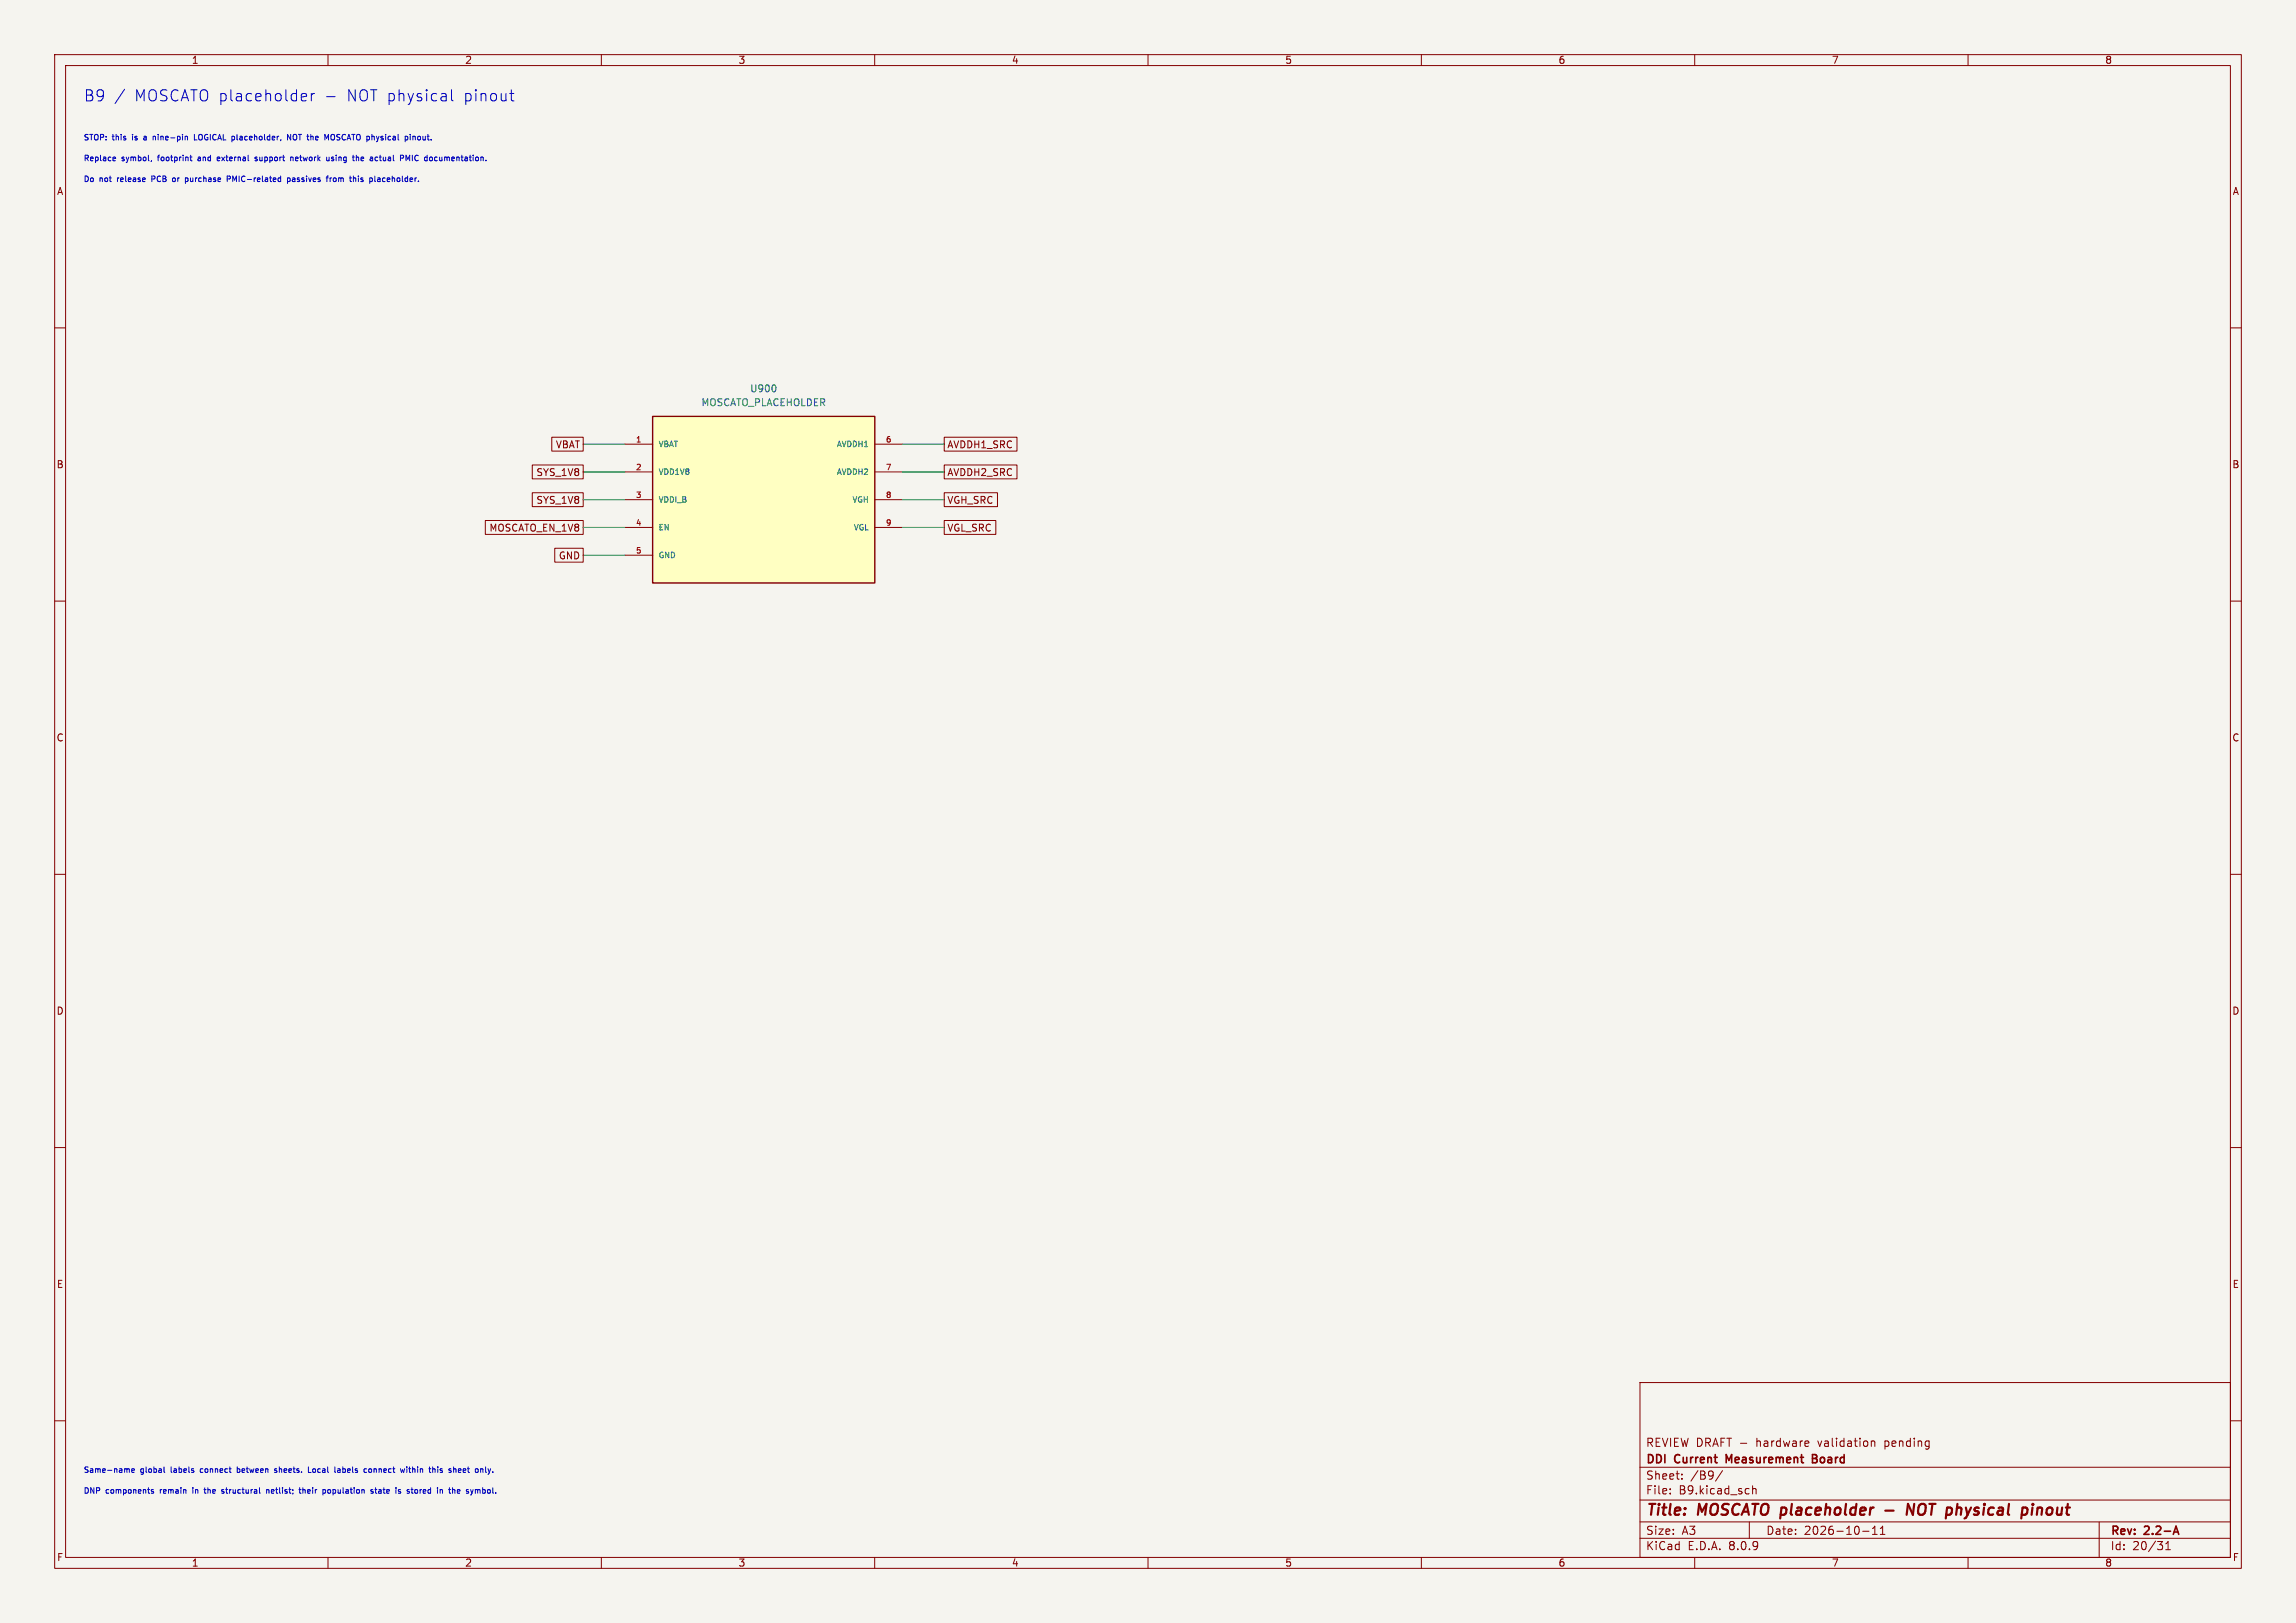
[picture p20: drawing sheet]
<svg xmlns="http://www.w3.org/2000/svg" width="420mm" height="297mm" viewBox="0 0 420 297" stroke-linecap="round" stroke-linejoin="round" font-family="sans-serif">
<defs><g id="words">
<g font-size="2.8" fill="#0000c2">
<text x="15.2" y="18.8">B9</text>
<text x="24.5" y="18.8">MOSCATO placeholder</text>
<text x="63.5" y="18.8">NOT physical</text>
<text x="85" y="18.8">pinout</text>
</g>
<g font-size="2.8" fill="#840000">
<text x="301" y="277.9">Title:</text>
<text x="310.6" y="277.9">MOSCATO placeholder</text>
<text x="351.2" y="277.9">NOT physical</text>
<text x="373.9" y="277.9">pinout</text>
</g>
<g font-size="2.1" fill="#840000">
<text x="301" y="268.2">DDI</text>
<text x="301" y="265">REVIEW DRAFT -</text>
<text x="306.4" y="268.2">Current</text>
<text x="316.4" y="268.2">Measurement</text>
<text x="321.4" y="265">hardware</text>
<text x="332.8" y="268.2">Board</text>
<text x="332.8" y="265">validation</text>
<text x="345.1" y="265">pending</text>
<text x="301" y="273.7">File:</text>
<text x="301" y="271">Sheet:</text>
<text x="307.1" y="273.7">B9.kicad_sch</text>
<text x="309.2" y="271">/B9/</text>
<text x="301" y="281.1">Size:</text>
<text x="307.6" y="281.1">A3</text>
<text x="323" y="281.1">Date:</text>
<text x="330" y="281.1">2026-10-11</text>
<text x="386" y="281.3">Rev:</text>
<text x="392.4" y="281.3">2.2-A</text>
<text x="301" y="283.9">KiCad</text>
<text x="308.7" y="283.9">E.D.A.</text>
<text x="316.3" y="283.9">8.0.9</text>
<text x="386" y="283.9">Id:</text>
<text x="390.1" y="283.9">20/31</text>
</g>
<g font-size="1.8" fill="#840000">
<text x="35" y="11.9">1</text>
<text x="85" y="11.9">2</text>
<text x="135" y="11.9">3</text>
<text x="185" y="11.9">4</text>
<text x="235" y="11.9">5</text>
<text x="285" y="11.9">6</text>
<text x="335" y="11.9">7</text>
<text x="385" y="11.9">8</text>
<text x="10.3" y="35.9">A</text>
<text x="408.3" y="35.9">A</text>
<text x="101.6" y="82.2">VBAT</text>
<text x="173.2" y="82.2">AVDDH1_SRC</text>
<text x="10.3" y="85.9">B</text>
<text x="98" y="87.3">SYS_1V8</text>
<text x="173.2" y="87.3">AVDDH2_SRC</text>
<text x="408.2" y="85.9">B</text>
<text x="98" y="92.4">SYS_1V8</text>
<text x="173.2" y="92.4">VGH_SRC</text>
<text x="89.4" y="97.5">MOSCATO_EN_1V8</text>
<text x="173.2" y="97.5">VGL_SRC</text>
<text x="102.1" y="102.6">GND</text>
<text x="10.3" y="135.9">C</text>
<text x="408.2" y="135.9">C</text>
<text x="10.3" y="185.9">D</text>
<text x="408.2" y="185.9">D</text>
<text x="10.3" y="235.9">E</text>
<text x="408.3" y="235.9">E</text>
<text x="10.3" y="285.9">F</text>
<text x="35" y="286.9">1</text>
<text x="85" y="286.9">2</text>
<text x="135" y="286.9">3</text>
<text x="185" y="286.9">4</text>
<text x="235" y="286.9">5</text>
<text x="285" y="286.9">6</text>
<text x="335" y="286.9">7</text>
<text x="385" y="286.9">8</text>
<text x="408.3" y="285.9">F</text>
</g>
<g font-size="1.8" fill="#006464">
<text x="137.1" y="72">U900</text>
<text x="128.2" y="74.5">MOSCATO_PLACEHOLDER</text>
</g>
<g font-size="1.4" fill="#0000c2">
<text x="15.2" y="25.9">STOP:</text>
<text x="15.2" y="29.7">Replace</text>
<text x="20.6" y="25.9">this</text>
<text x="22.3" y="29.7">symbol,</text>
<text x="24.4" y="25.9">is</text>
<text x="26.7" y="25.9">a</text>
<text x="28.7" y="25.9">nine-pin</text>
<text x="29.1" y="29.7">footprint</text>
<text x="36.5" y="25.9">LOGICAL placeholder,</text>
<text x="36.7" y="29.7">and</text>
<text x="40.4" y="29.7">external</text>
<text x="47.6" y="29.7">support</text>
<text x="54" y="25.9">NOT the</text>
<text x="54.4" y="29.7">network</text>
<text x="61.2" y="29.7">using</text>
<text x="61.4" y="25.9">MOSCATO physical</text>
<text x="66.3" y="29.7">the</text>
<text x="69.7" y="29.7">actual</text>
<text x="75.5" y="29.7">PMIC</text>
<text x="76.6" y="25.9">pinout.</text>
<text x="80.2" y="29.7">documentation.</text>
<text x="15.2" y="33.5">Do</text>
<text x="18.2" y="33.5">not</text>
<text x="21.7" y="33.5">release</text>
<text x="28.2" y="33.5">PCB</text>
<text x="32.3" y="33.5">or</text>
<text x="34.8" y="33.5">purchase</text>
<text x="42.7" y="33.5">PMIC-related</text>
<text x="54" y="33.5">passives</text>
<text x="61.5" y="33.5">from</text>
<text x="66" y="33.5">this</text>
<text x="69.8" y="33.5">placeholder.</text>
<text x="15.2" y="269.7">Same-name</text>
<text x="25.7" y="269.7">global</text>
<text x="31.5" y="269.7">labels</text>
<text x="37.1" y="269.7">connect</text>
<text x="44.1" y="269.7">between</text>
<text x="51.2" y="269.7">sheets.</text>
<text x="57.6" y="269.7">Local</text>
<text x="62.7" y="269.7">labels</text>
<text x="68.3" y="269.7">connect</text>
<text x="75.3" y="269.7">within</text>
<text x="80.8" y="269.7">this</text>
<text x="84.6" y="269.7">sheet</text>
<text x="89.7" y="269.7">only.</text>
<text x="15.2" y="273.5">DNP</text>
<text x="19.4" y="273.5">components</text>
<text x="29.5" y="273.5">remain</text>
<text x="35.7" y="273.5">in</text>
<text x="38.1" y="273.5">the</text>
<text x="41.5" y="273.5">structural</text>
<text x="50" y="273.5">netlist;</text>
<text x="56.3" y="273.5">their</text>
<text x="60.8" y="273.5">population</text>
<text x="69.8" y="273.5">state</text>
<text x="74.6" y="273.5">is</text>
<text x="77" y="273.5">stored</text>
<text x="82.7" y="273.5">in</text>
<text x="85.2" y="273.5">the</text>
<text x="88.6" y="273.5">symbol.</text>
</g>
<g font-size="1.4" fill="#a90000">
<text x="116.2" y="81">1</text>
<text x="161.9" y="81">6</text>
<text x="116.2" y="86.1">2</text>
<text x="161.9" y="86.1">7</text>
<text x="116.2" y="91.2">3</text>
<text x="161.9" y="91.2">8</text>
<text x="116.2" y="96.3">4</text>
<text x="116.2" y="101.3">5</text>
<text x="161.9" y="96.3">9</text>
</g>
<g font-size="1.4" fill="#006464">
<text x="120.4" y="82">VBAT</text>
<text x="152.9" y="82">AVDDH1</text>
<text x="120.4" y="87.1">VDD1V8</text>
<text x="152.9" y="87.1">AVDDH2</text>
<text x="120.4" y="92.2">VDDI_B</text>
<text x="155.8" y="92.2">VGH</text>
<text x="120.4" y="97.3">EN</text>
<text x="156" y="97.3">VGL</text>
<text x="120.4" y="102.3">GND</text>
</g>
</g></defs>
<path d="M0 0h420v297h-420z" fill="#f5f4ef" stroke="#f5f4ef" stroke-width=".18"/>
<g fill="none" stroke="#840000" stroke-width=".18">
<path d="M10 10h400v277h-400zM12 12h396v273h-396zM60 10v2M110 10v2M160 10v2M210 10v2M260 10v2M310 10v2M360 10v2M10 60h2M408 60h2M10 110h2"/>
<path d="M408 110h2M10 160h2M408 160h2M10 210h2M408 210h2M300 253h108v32h-108zM10 260h2M300 278.5h108M300 274.5h108M300 268.5h108M305.5 273.2v.2M305.5 272.5v.1"/>
<path d="M307.7 270.5v.2M307.7 269.8v.1M315.1 269.1l-1.3 1.9M320 278.5v3M320.6 271.9v1.5M320.6 272.5l.2-.1 .4 .1v.9M330.7 263.7l.2 .3-.7 .2M330.8 264.6l-.1 .1M342.3 263.8l.2-.1 .4 .1v.9M342.3 263.7v1M342.5 279.7l.4-.4v1.5M343.9 279.7l.5-.4v1.5"/>
<path d="M384 278.5v6.5M408 260h2M60 285v2M110 285v2M160 285v2M210 285v2M260 285v2M300 281.5h108M310 285v2M340.7 280.2h1.2M342.5 280.8h.9M343.9 280.8h.9"/>
<path d="M360 285v2M396.2 283.6h.8M396.2 282.5l.4-.4v1.5"/>
</g>
<path d="M316.3 267.3l-.5-1.1v1.5M331.5 266.9h.5M332 266.9l.3 .1M332.3 266.3l-.3-.1h-.5v1.5l.8-.1M332.3 266.8l-.3 .1M398 279.3l.5 1.5M397.7 280.4h.7" fill="none" stroke="#840000" stroke-width=".3"/>
<path d="M344.9 276.4h1.5M350.2 275.2l-.3 2-.9-2-.2 2M371.8 275.9l-.2 1.3M371.9 275.2l-.1 .2M371.9 275.2l-.1 .1v.1M371.9 275.2l.1 .1-.2 .1M372.7 275.9l-.1 1.3M373 275.9l-.3 .2" fill="none" stroke="#840000" stroke-width=".4"/>
<path d="M119.4 76.2h40.6v30.5h-40.6z" fill="#ffffc2"/>
<path d="M119.4 76.2h40.6v30.5h-40.6z" fill="none" stroke="#840000" stroke-width=".25"/>
<g fill="none" stroke="#840000" stroke-width=".18">
<path d="M88.8 95.2h17.9v2.6h-17.9zM97.4 90.2h9.3v2.5h-9.3zM97.4 85.1h9.3v2.5h-9.3zM100.9 80h5.8v2.6h-5.8zM114.3 81.3h5.1M114.3 86.4h5.1M114.3 91.4h5.1M114.3 96.5h5.1M160 81.3h5.1M160 86.4h5.1M160 91.4h5.1M160 96.5h5.1"/>
<path d="M172.7 95.2h9.5v2.6h-9.5zM172.7 90.2h9.8v2.5h-9.8zM172.7 85.1h13.3v2.5h-13.3zM172.7 80h13.3v2.6h-13.3zM101.5 100.3h5.2v2.6h-5.2zM114.3 101.6h5.1"/>
</g>
<path d="M141.9 70.7v.8" fill="none" stroke="#006464" stroke-width=".18"/>
<g fill="none" stroke="#0000c2" stroke-width=".18">
<path d="M22.8 16.3l-1.8 2.6M55.4 17.1l.6 .1 .1 .4-1 .2M56 18.4l-.6 .1M56.9 17.1v1.4M57.5 17.1l-.4 .1-.2 .3M59.8 17.7h1.5M82.6 16.4v1.8l.3 .3M93.2 17.1h.8M93.5 18.2l.1 .2 .4 .1M20.8 28.7l.3 .1v.2l-.4 .1M21.1 29.4h-.3M26.3 25.3v.3"/>
<path d="M27.7 29.4l-.1 .2M27.8 32.7h.4M28 24.9v.7M28.2 32.2h-.4v1M28.3 24.9l-.3 .1M31.9 32.6l-.4 .1 .1 .4 .3 .1M34 24.9l.3 .2v.5M34 32.6l.4 .1v.4l-.4 .1M34.7 28.7h.4M34.9 28.4v.9l.2 .1M35.6 24.6v1h.4M36.2 29.1v.3"/>
<path d="M40.1 28.7l-.4 .2 .1 .5h.3M40.2 29l-.5 .1M41.6 32.7h.4l.1-.4-.5-.1v1M47 28.8l-.2-.1-.2 .2 .1 .1 .3 .1v.3h-.4M52.6 32.6v1M52.6 32.6h.3l.2 .1-.1 .5h-.4M53.2 24.6v1l-.6-1v1M53.2 28.7v.7M53.2 28.8h.4v.6M53.7 24.7v.8M53.8 32.6h-.3M53.9 32.8l-.4 .2v.2h.4"/>
<path d="M59.7 32.6h.3M59.9 32.2h.1M60.2 29.3l-.4 .1M60.2 28.7v.7M60.4 32.6v.6M60.6 29.4h.3M60.7 32.6l-.3 .1M60.9 28.7l-.3 .2 .1 .1 .2 .1M61.1 24.6h-.1a.34 .34 0 0 0-.5 .3v.4a.34 .34 0 0 0 .2 .3 .34 .34 0 0 0 .4 0M61.1 32.6l-.1 .1 .1 .5M64.7 32.6h.3l.1 .6M65.2 28.8h.4v.6"/>
<path d="M65.2 28.4v1M65.6 32.2v.1M68.6 33.2h.1M68.7 29.3l.4 .1M69.1 28.8h-.4M69.1 32.6h.4M69.4 32.8l-.4 .2 .1 .2h.3M74.3 29.4v-1l.3 .7 .3-.7v1M75 24.6v.1M75 24.9v.7M75.5 25h.4l.1 .6M75.5 24.9v.7"/>
<path d="M79.9 28.7l-.4 .2v.4l.4 .1M23.4 268.8l.3 .1v.6M24.1 269.1l.5-.1-.1-.2h-.3l-.1 .1v.5h.4M28.1 272.6h-.3l-.1 .1v.2l.4 .1v.2h-.4M30 268.4v.9l.1 .2M35.3 272.2v.1M35.3 272.6v.7M36.7 268.9v.5M37.3 272.6h.4M37.5 272.2v.9l.2 .2M40.9 272.6h-.2l-.2 .1 .1 .2 .3 .1v.2h-.4M43.4 269.4l.3 .1"/>
<path d="M43.4 268.4v1.1M43.7 268.8h-.3M48.8 272.7l.4-.1v.7M48.8 272.6v.7M50.6 268.8h-.2l-.2 .1 .1 .2 .3 .1v.2h-.4M54.7 272.6h.4M54.8 272.2v.9l.3 .2M55.4 272.2v1.1M55.8 272.6l-.4 .1M56.4 268.4v1.1h.5M57.2 268.9v.5M59.5 272.6l.1 .2-.1 .4"/>
<path d="M60.4 272.6h-.3l-.2 .2 .1 .4h.4M61.3 269.4l.1 .1M61.8 268.8h.4v.7M62.2 269l-.5 .2 .2 .3 .3-.1M66.8 268.8h.3M67.1 269.4l-.3 .1M67.9 268.8h-.3l-.2 .2 .1 .4h.4M68.2 272.6h-.2l-.2 .1 .1 .2 .3 .1v.2h-.4M68.6 272.6h.3M68.7 272.2v.9l.2 .2M69.4 272.6h-.1M69.4 272.9l-.2 .1 .2 .3"/>
<path d="M74 268.8l-.2 .7-.2-.5M74.4 268.4v.1M74.4 268.8v.7M74.8 268.8h.3M76.1 272.6l.3 .2-.1 .4-.2 .1M79.3 268.8l.3 .1v.6M80.1 268.4v.1M80.1 268.8v.7M82.1 272.6h.3M82.2 272.2v.9l.1 .2M84.2 268.8l-.4 .1 .1 .5 .3 .1M84.3 269l-.5 .1"/>
<path d="M87.5 272.6l.3 .1v.6M88.8 268.4v.9l.2 .2"/>
</g>
<path d="M106.7 81.3h7.6M106.7 86.4h7.6M106.7 91.4h7.6M106.7 96.5h7.6M165.1 81.3h7.6M165.1 86.4h7.6M165.1 91.4h7.6M165.1 96.5h7.6M106.7 101.6h7.6" fill="none" stroke="#009600" stroke-width=".18"/>
<use href="#words"/>
</svg>
